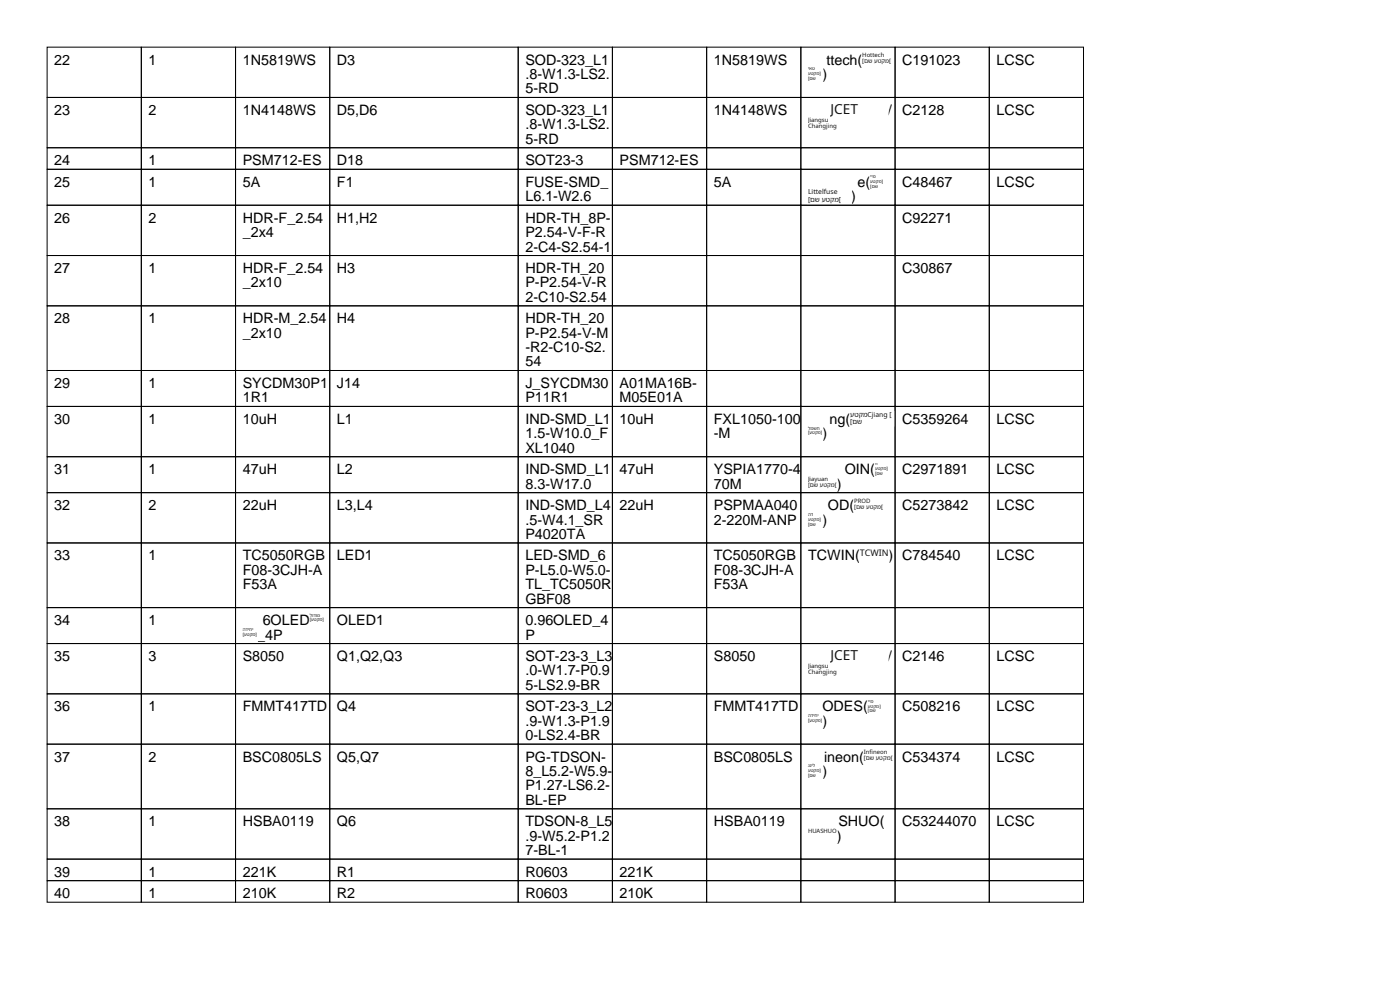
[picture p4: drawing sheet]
<svg xmlns="http://www.w3.org/2000/svg" width="297mm" height="210mm" viewBox="0 0 297 210" stroke-linecap="round" stroke-linejoin="round" font-family="sans-serif">
<defs><g id="words">
<g font-size="3">
<text x="11.5" y="13.7">22</text>
<text x="31.5" y="13.7">1</text>
<text x="51.5" y="13.7">1N5819WS</text>
<text x="71.5" y="13.7">D3</text>
<text x="111.5" y="13.7">SOD-323_L1</text>
<text x="111.5" y="16.8">.8-W1.3-LS2.</text>
<text x="151.5" y="13.7">1N5819WS</text>
<text x="174.6" y="16.8">)</text>
<text x="175.4" y="13.7">ttech(</text>
<text x="191.5" y="13.7">C191023</text>
<text x="211.5" y="13.7">LCSC</text>
<text x="111.5" y="19.8">5-RD</text>
<text x="11.5" y="24.4">23</text>
<text x="31.5" y="24.4">2</text>
<text x="51.5" y="24.4">1N4148WS</text>
<text x="71.5" y="24.4">D5,D6</text>
<text x="111.5" y="24.4">SOD-323_L1</text>
<text x="111.5" y="27.4">.8-W1.3-LS2.</text>
<text x="151.5" y="24.4">1N4148WS</text>
<text x="188.5" y="24.4">/</text>
<text x="191.5" y="24.4">C2128</text>
<text x="211.5" y="24.4">LCSC</text>
<text x="11.5" y="35.1">24</text>
<text x="31.5" y="35.1">1</text>
<text x="51.5" y="35.1">PSM712-ES</text>
<text x="71.5" y="35.1">D18</text>
<text x="111.5" y="30.5">5-RD</text>
<text x="111.5" y="35.1">SOT23-3</text>
<text x="131.5" y="35.1">PSM712-ES</text>
<text x="11.5" y="39.6">25</text>
<text x="31.5" y="39.6">1</text>
<text x="51.5" y="39.6">5A</text>
<text x="71.5" y="39.6">F1</text>
<text x="111.5" y="39.6">FUSE-SMD_</text>
<text x="151.5" y="39.6">5A</text>
<text x="182" y="39.6">e(</text>
<text x="191.5" y="39.6">C48467</text>
<text x="211.5" y="39.6">LCSC</text>
<text x="11.5" y="47.2">26</text>
<text x="31.5" y="47.2">2</text>
<text x="51.5" y="47.2">HDR-F_2.54</text>
<text x="71.5" y="47.2">H1,H2</text>
<text x="111.5" y="42.7">L6.1-W2.6</text>
<text x="111.5" y="47.2">HDR-TH_8P-</text>
<text x="180.7" y="42.7">)</text>
<text x="191.5" y="47.2">C92271</text>
<text x="51.5" y="50.3">_2x4</text>
<text x="111.5" y="50.3">P2.54-V-F-R</text>
<text x="111.5" y="53.3">2-C4-S2.54-1</text>
<text x="11.5" y="57.9">27</text>
<text x="31.5" y="57.9">1</text>
<text x="51.5" y="57.9">HDR-F_2.54</text>
<text x="71.5" y="57.9">H3</text>
<text x="111.5" y="57.9">HDR-TH_20</text>
<text x="191.5" y="57.9">C30867</text>
<text x="51.5" y="61">_2x10</text>
<text x="111.5" y="61">P-P2.54-V-R</text>
<text x="111.5" y="64">2-C10-S2.54</text>
<text x="11.5" y="68.6">28</text>
<text x="31.5" y="68.6">1</text>
<text x="51.5" y="68.6">HDR-M_2.54</text>
<text x="51.5" y="71.6">_2x10</text>
<text x="71.5" y="68.6">H4</text>
<text x="111.5" y="68.6">HDR-TH_20</text>
<text x="111.5" y="71.6">P-P2.54-V-M</text>
<text x="111.5" y="74.7">-R2-C10-S2.</text>
<text x="111.5" y="77.7">54</text>
<text x="11.5" y="82.3">29</text>
<text x="31.5" y="82.3">1</text>
<text x="51.5" y="82.3">SYCDM30P1</text>
<text x="71.5" y="82.3">J14</text>
<text x="111.5" y="82.3">J_SYCDM30</text>
<text x="131.5" y="82.3">A01MA16B-</text>
<text x="11.5" y="89.9">30</text>
<text x="31.5" y="89.9">1</text>
<text x="51.5" y="85.3">1R1</text>
<text x="51.5" y="89.9">10uH</text>
<text x="71.5" y="89.9">L1</text>
<text x="111.5" y="85.3">P11R1</text>
<text x="111.5" y="89.9">IND-SMD_L1</text>
<text x="131.5" y="85.3">M05E01A</text>
<text x="131.5" y="89.9">10uH</text>
<text x="151.5" y="89.9">FXL1050-100</text>
<text x="176.1" y="89.9">ng(</text>
<text x="191.5" y="89.9">C5359264</text>
<text x="211.5" y="89.9">LCSC</text>
<text x="111.5" y="93">1.5-W10.0_F</text>
<text x="151.5" y="93">-M</text>
<text x="174.6" y="93">)</text>
<text x="11.5" y="100.6">31</text>
<text x="31.5" y="100.6">1</text>
<text x="51.5" y="100.6">47uH</text>
<text x="71.5" y="100.6">L2</text>
<text x="111.5" y="96">XL1040</text>
<text x="111.5" y="100.6">IND-SMD_L1</text>
<text x="131.5" y="100.6">47uH</text>
<text x="151.5" y="100.6">YSPIA1770-4</text>
<text x="179.3" y="100.6">OIN(</text>
<text x="191.5" y="100.6">C2971891</text>
<text x="211.5" y="100.6">LCSC</text>
<text x="111.5" y="103.6">8.3-W17.0</text>
<text x="151.5" y="103.6">70M</text>
<text x="177.6" y="103.6">)</text>
<text x="11.5" y="108.2">32</text>
<text x="31.5" y="108.2">2</text>
<text x="51.5" y="108.2">22uH</text>
<text x="71.5" y="108.2">L3,L4</text>
<text x="111.5" y="108.2">IND-SMD_L4</text>
<text x="111.5" y="111.3">.5-W4.1_SR</text>
<text x="131.5" y="108.2">22uH</text>
<text x="151.5" y="108.2">PSPMAA040</text>
<text x="151.5" y="111.3">2-220M-ANP</text>
<text x="174.6" y="111.3">)</text>
<text x="175.8" y="108.2">OD(</text>
<text x="191.5" y="108.2">C5273842</text>
<text x="211.5" y="108.2">LCSC</text>
<text x="11.5" y="118.9">33</text>
<text x="31.5" y="118.9">1</text>
<text x="51.5" y="118.9">TC5050RGB</text>
<text x="71.5" y="118.9">LED1</text>
<text x="111.5" y="114.3">P4020TA</text>
<text x="111.5" y="118.9">LED-SMD_6</text>
<text x="151.5" y="118.9">TC5050RGB</text>
<text x="171.5" y="118.9">TCWIN(</text>
<text x="188.6" y="118.9">)</text>
<text x="191.5" y="118.9">C784540</text>
<text x="211.5" y="118.9">LCSC</text>
<text x="51.5" y="121.9">F08-3CJH-A</text>
<text x="51.5" y="125">F53A</text>
<text x="111.5" y="121.9">P-L5.0-W5.0-</text>
<text x="111.5" y="125">TL_TC5050R</text>
<text x="151.5" y="121.9">F08-3CJH-A</text>
<text x="151.5" y="125">F53A</text>
<text x="111.5" y="128">GBF08</text>
<text x="11.5" y="132.6">34</text>
<text x="31.5" y="132.6">1</text>
<text x="54.6" y="135.6">_4P</text>
<text x="55.8" y="132.6">6OLED</text>
<text x="71.5" y="132.6">OLED1</text>
<text x="111.5" y="132.6">0.96OLED_4</text>
<text x="111.5" y="135.6">P</text>
<text x="11.5" y="140.2">35</text>
<text x="31.5" y="140.2">3</text>
<text x="51.5" y="140.2">S8050</text>
<text x="71.5" y="140.2">Q1,Q2,Q3</text>
<text x="111.5" y="140.2">SOT-23-3_L3</text>
<text x="111.5" y="143.3">.0-W1.7-P0.9</text>
<text x="151.5" y="140.2">S8050</text>
<text x="188.5" y="140.2">/</text>
<text x="191.5" y="140.2">C2146</text>
<text x="211.5" y="140.2">LCSC</text>
<text x="111.5" y="146.3">5-LS2.9-BR</text>
<text x="11.5" y="150.9">36</text>
<text x="31.5" y="150.9">1</text>
<text x="51.5" y="150.9">FMMT417TD</text>
<text x="71.5" y="150.9">Q4</text>
<text x="111.5" y="150.9">SOT-23-3_L2</text>
<text x="111.5" y="153.9">.9-W1.3-P1.9</text>
<text x="151.5" y="150.9">FMMT417TD</text>
<text x="174.6" y="150.9">ODES(</text>
<text x="174.6" y="153.9">)</text>
<text x="191.5" y="150.9">C508216</text>
<text x="211.5" y="150.9">LCSC</text>
<text x="11.5" y="161.5">37</text>
<text x="31.5" y="161.5">2</text>
<text x="51.5" y="161.5">BSC0805LS</text>
<text x="71.5" y="161.5">Q5,Q7</text>
<text x="111.5" y="157">0-LS2.4-BR</text>
<text x="111.5" y="161.5">PG-TDSON-</text>
<text x="151.5" y="161.5">BSC0805LS</text>
<text x="174.9" y="161.5">ineon(</text>
<text x="191.5" y="161.5">C534374</text>
<text x="211.5" y="161.5">LCSC</text>
<text x="111.5" y="164.6">8_L5.2-W5.9-</text>
<text x="111.5" y="167.6">P1.27-LS6.2-</text>
<text x="174.6" y="164.6">)</text>
<text x="111.5" y="170.7">BL-EP</text>
<text x="11.5" y="175.3">38</text>
<text x="31.5" y="175.3">1</text>
<text x="51.5" y="175.3">HSBA0119</text>
<text x="71.5" y="175.3">Q6</text>
<text x="111.5" y="175.3">TDSON-8_L5</text>
<text x="111.5" y="178.3">.9-W5.2-P1.2</text>
<text x="151.5" y="175.3">HSBA0119</text>
<text x="177.6" y="178.3">)</text>
<text x="178" y="175.3">SHUO(</text>
<text x="191.5" y="175.3">C53244070</text>
<text x="211.5" y="175.3">LCSC</text>
<text x="11.5" y="185.9">39</text>
<text x="31.5" y="185.9">1</text>
<text x="51.5" y="185.9">221K</text>
<text x="71.5" y="185.9">R1</text>
<text x="111.5" y="181.4">7-BL-1</text>
<text x="111.5" y="185.9">R0603</text>
<text x="131.5" y="185.9">221K</text>
<text x="11.5" y="190.5">40</text>
<text x="31.5" y="190.5">1</text>
<text x="51.5" y="190.5">210K</text>
<text x="71.5" y="190.5">R2</text>
<text x="111.5" y="190.5">R0603</text>
<text x="131.5" y="190.5">210K</text>
</g>
<g font-size="2.9" fill="#111">
<text x="176.3" y="24.2">JCET</text>
<text x="176.3" y="140">JCET</text>
</g>
<text font-size="1.9" fill="#111" x="182.5" y="117.8">TCWIN</text>
<g font-size="1.5" fill="#111">
<text x="171.5" y="41.3">Littelfuse</text>
<text x="171.5" y="42.8">]םש עטקמ]</text>
<text x="180.5" y="88.5">עטקמCjiang ]</text>
<text x="180.5" y="90">]םש</text>
</g>
<g font-size="1.3" fill="#111">
<text x="183" y="13.5">]םש עטקמ]</text>
<text x="183" y="12.1">Hottech</text>
<text x="171.5" y="25.9">Jiangsu</text>
<text x="171.5" y="27.2">Changjing</text>
<text x="171.5" y="103.4">]םש עטקמ]</text>
<text x="171.5" y="102.1">Jiayuan</text>
<text x="181.3" y="107.9">]םש עטקמ]</text>
<text x="181.3" y="106.6">PROD</text>
<text x="171.5" y="141.7">Jiangsu</text>
<text x="171.5" y="143">Changjing</text>
<text x="183.4" y="161.3">]םש עטקמ]</text>
<text x="183.4" y="160">Inf</text>
<text x="184.6" y="160">ineon</text>
</g>
<text font-size="1.2" fill="#111" x="171.5" y="176.7">HUASHUO</text>
<g font-size="1" fill="#111">
<text x="171.5" y="14.9">יאט</text>
<text x="171.5" y="16">עטקמ]</text>
<text x="171.5" y="17">]םש</text>
<text x="184.7" y="37.8">יימ</text>
<text x="184.7" y="38.8">עטקמ]</text>
<text x="184.7" y="39.8">]םש</text>
<text x="171.5" y="92.1">]עטקמ]</text>
<text x="171.5" y="91.1">למשח</text>
<text x="185.7" y="99.8">עטקמ]</text>
<text x="185.7" y="98.8">יי</text>
<text x="185.7" y="100.8">]םש</text>
<text x="171.5" y="109.4">הד</text>
<text x="171.5" y="110.4">עטקמ]</text>
<text x="171.5" y="111.5">]םש</text>
<text x="65.8" y="131.8">]עטקמ]</text>
<text x="65.8" y="130.8">לודומ</text>
<text x="51.5" y="133.8">הדיחי</text>
<text x="51.5" y="134.8">]עטקמ]</text>
<text x="184.2" y="149.1">יימ</text>
<text x="171.5" y="153.1">]עטקמ]</text>
<text x="171.5" y="152.1">הדיחי</text>
<text x="184.2" y="150.1">עטקמ]</text>
<text x="184.2" y="151.1">]םש</text>
<text x="171.5" y="162.8">גניל</text>
<text x="171.5" y="163.8">עטקמ]</text>
<text x="171.5" y="164.8">]םש</text>
</g>
</g></defs>
<g fill="none" stroke="#000" stroke-width=".21">
<path d="M10 10h20v10.7h-20zM30 10h20v10.7h-20zM50 10h20v10.7h-20zM70 10h40v10.7h-40zM110 10h20v10.7h-20zM130 10h20v10.7h-20zM150 10h20v10.7h-20zM170 10h20v10.7h-20zM190 10h20v10.7h-20zM210 10h20v10.7h-20zM10 20.7h20v10.6h-20zM10 31.3h20v4.6h-20z"/>
<path d="M10 35.9h20v7.6h-20zM30 20.7h20v10.6h-20zM30 31.3h20v4.6h-20zM30 35.9h20v7.6h-20zM50 20.7h20v10.6h-20zM50 31.3h20v4.6h-20zM50 35.9h20v7.6h-20zM70 20.7h40v10.6h-40zM70 31.3h40v4.6h-40zM70 35.9h40v7.6h-40zM110 20.7h20v10.6h-20zM110 31.3h20v4.6h-20z"/>
<path d="M110 35.9h20v7.6h-20zM130 20.7h20v10.6h-20zM130 31.3h20v4.6h-20zM130 35.9h20v7.6h-20zM150 20.7h20v10.6h-20zM150 31.3h20v4.6h-20zM150 35.9h20v7.6h-20zM170 20.7h20v10.6h-20zM170 31.3h20v4.6h-20zM170 35.9h20v7.6h-20zM190 20.7h20v10.6h-20zM190 31.3h20v4.6h-20z"/>
<path d="M190 35.9h20v7.6h-20zM210 20.7h20v10.6h-20zM210 31.3h20v4.6h-20zM210 35.9h20v7.6h-20zM10 43.5h20v10.7h-20zM10 54.2h20v10.7h-20zM30 43.5h20v10.7h-20zM30 54.2h20v10.7h-20zM50 43.5h20v10.7h-20zM50 54.2h20v10.7h-20zM70 43.5h40v10.7h-40zM70 54.2h40v10.7h-40z"/>
<path d="M110 43.5h20v10.7h-20zM110 54.2h20v10.7h-20zM130 43.5h20v10.7h-20zM130 54.2h20v10.7h-20zM150 43.5h20v10.7h-20zM150 54.2h20v10.7h-20zM170 43.5h20v10.7h-20zM170 54.2h20v10.7h-20zM190 43.5h20v10.7h-20zM190 54.2h20v10.7h-20zM210 43.5h20v10.7h-20zM210 54.2h20v10.7h-20z"/>
<path d="M10 64.9h20v13.7h-20zM10 78.6h20v7.6h-20zM30 64.9h20v13.7h-20zM30 78.6h20v7.6h-20zM50 64.9h20v13.7h-20zM50 78.6h20v7.6h-20zM70 64.9h40v13.7h-40zM70 78.6h40v7.6h-40zM110 64.9h20v13.7h-20zM110 78.6h20v7.6h-20zM130 64.9h20v13.7h-20zM130 78.6h20v7.6h-20z"/>
<path d="M150 64.9h20v13.7h-20zM150 78.6h20v7.6h-20zM170 64.9h20v13.7h-20zM170 78.6h20v7.6h-20zM190 64.9h20v13.7h-20zM190 78.6h20v7.6h-20zM210 64.9h20v13.7h-20zM210 78.6h20v7.6h-20zM10 86.2h20v10.7h-20zM10 96.9h20v7.6h-20zM30 86.2h20v10.7h-20zM30 96.9h20v7.6h-20z"/>
<path d="M50 86.2h20v10.7h-20zM50 96.9h20v7.6h-20zM70 86.2h40v10.7h-40zM70 96.9h40v7.6h-40zM110 86.2h20v10.7h-20zM110 96.9h20v7.6h-20zM130 86.2h20v10.7h-20zM130 96.9h20v7.6h-20zM150 86.2h20v10.7h-20zM150 96.9h20v7.6h-20zM170 86.2h20v10.7h-20zM170 96.9h20v7.6h-20z"/>
<path d="M190 86.2h20v10.7h-20zM190 96.9h20v7.6h-20zM210 86.2h20v10.7h-20zM210 96.9h20v7.6h-20zM10 104.5h20v10.7h-20zM10 115.2h20v13.7h-20zM30 104.5h20v10.7h-20zM30 115.2h20v13.7h-20zM50 104.5h20v10.7h-20zM50 115.2h20v13.7h-20zM70 104.5h40v10.7h-40zM70 115.2h40v13.7h-40z"/>
<path d="M110 104.5h20v10.7h-20zM110 115.2h20v13.7h-20zM130 104.5h20v10.7h-20zM130 115.2h20v13.7h-20zM150 104.5h20v10.7h-20zM150 115.2h20v13.7h-20zM170 104.5h20v10.7h-20zM170 115.2h20v13.7h-20zM190 104.5h20v10.7h-20zM190 115.2h20v13.7h-20zM210 104.5h20v10.7h-20zM210 115.2h20v13.7h-20z"/>
<path d="M10 128.9h20v7.6h-20zM10 136.5h20v10.7h-20zM30 128.9h20v7.6h-20zM30 136.5h20v10.7h-20zM50 128.9h20v7.6h-20zM50 136.5h20v10.7h-20zM70 128.9h40v7.6h-40zM70 136.5h40v10.7h-40zM110 128.9h20v7.6h-20zM110 136.5h20v10.7h-20zM130 128.9h20v7.6h-20zM130 136.5h20v10.7h-20z"/>
<path d="M150 128.9h20v7.6h-20zM150 136.5h20v10.7h-20zM170 128.9h20v7.6h-20zM170 136.5h20v10.7h-20zM190 128.9h20v7.6h-20zM190 136.5h20v10.7h-20zM210 128.9h20v7.6h-20zM210 136.5h20v10.7h-20zM10 147.2h20v10.6h-20zM10 157.8h20v13.7h-20zM30 147.2h20v10.6h-20zM30 157.8h20v13.7h-20z"/>
<path d="M50 147.2h20v10.6h-20zM50 157.8h20v13.7h-20zM70 147.2h40v10.6h-40zM70 157.8h40v13.7h-40zM110 147.2h20v10.6h-20zM110 157.8h20v13.7h-20zM130 147.2h20v10.6h-20zM130 157.8h20v13.7h-20zM150 147.2h20v10.6h-20zM150 157.8h20v13.7h-20zM170 147.2h20v10.6h-20zM170 157.8h20v13.7h-20z"/>
<path d="M190 147.2h20v10.6h-20zM190 157.8h20v13.7h-20zM210 147.2h20v10.6h-20zM210 157.8h20v13.7h-20zM10 171.5h20v10.7h-20zM30 171.5h20v10.7h-20zM50 171.5h20v10.7h-20zM70 171.5h40v10.7h-40zM110 171.5h20v10.7h-20zM130 171.5h20v10.7h-20zM150 171.5h20v10.7h-20zM170 171.5h20v10.7h-20z"/>
<path d="M190 171.5h20v10.7h-20zM210 171.5h20v10.7h-20zM10 182.2h20v4.6h-20zM10 186.8h20v4.6h-20zM30 182.2h20v4.6h-20zM30 186.8h20v4.6h-20zM50 182.2h20v4.6h-20zM50 186.8h20v4.6h-20zM70 182.2h40v4.6h-40zM70 186.8h40v4.6h-40zM110 182.2h20v4.6h-20zM110 186.8h20v4.6h-20z"/>
<path d="M130 182.2h20v4.6h-20zM130 186.8h20v4.6h-20zM150 182.2h20v4.6h-20zM150 186.8h20v4.6h-20zM170 182.2h20v4.6h-20zM170 186.8h20v4.6h-20zM190 182.2h20v4.6h-20zM190 186.8h20v4.6h-20zM210 182.2h20v4.6h-20zM210 186.8h20v4.6h-20z"/>
</g>
<g fill="#fff" stroke="#fff" stroke-width=".35">
<path d="M183 11.1h6.1v3h-6.1z"/>
<path d="M171.5 14.1h3.1v3.1h-3.1z"/>
<path d="M176.3 21.8h12.2v3h-12.2z"/>
<path d="M171.5 24.8h6.1v3.1h-6.1z"/>
<path d="M184.7 37h3.1v3.1h-3.1z"/>
<path d="M171.5 40.1h9.2v3h-9.2z"/>
<path d="M180.5 87.3h9.1v3h-9.1z"/>
<path d="M171.5 90.3h3.1v3.1h-3.1z"/>
<path d="M185.7 98h3.1v3h-3.1z"/>
<path d="M171.5 101h6.1v3.1h-6.1z"/>
<path d="M181.3 105.6h6.1v3h-6.1z"/>
<path d="M171.5 108.6h3.1v3.1h-3.1z"/>
<path d="M182.5 116.3h6.1v3h-6.1z"/>
<path d="M65.8 130h3v3h-3z"/>
<path d="M51.5 133h3.1v3.1h-3.1z"/>
<path d="M176.3 137.6h12.2v3h-12.2z"/>
<path d="M171.5 140.6h6.1v3.1h-6.1z"/>
<path d="M184.2 148.3h3.1v3h-3.1z"/>
<path d="M171.5 151.3h3.1v3.1h-3.1z"/>
<path d="M183.4 158.9h6.1v3.1h-6.1z"/>
<path d="M171.5 162h3.1v3h-3.1z"/>
<path d="M171.5 175.7h6.1v3h-6.1z"/>
</g>
<use href="#words"/>
</svg>
